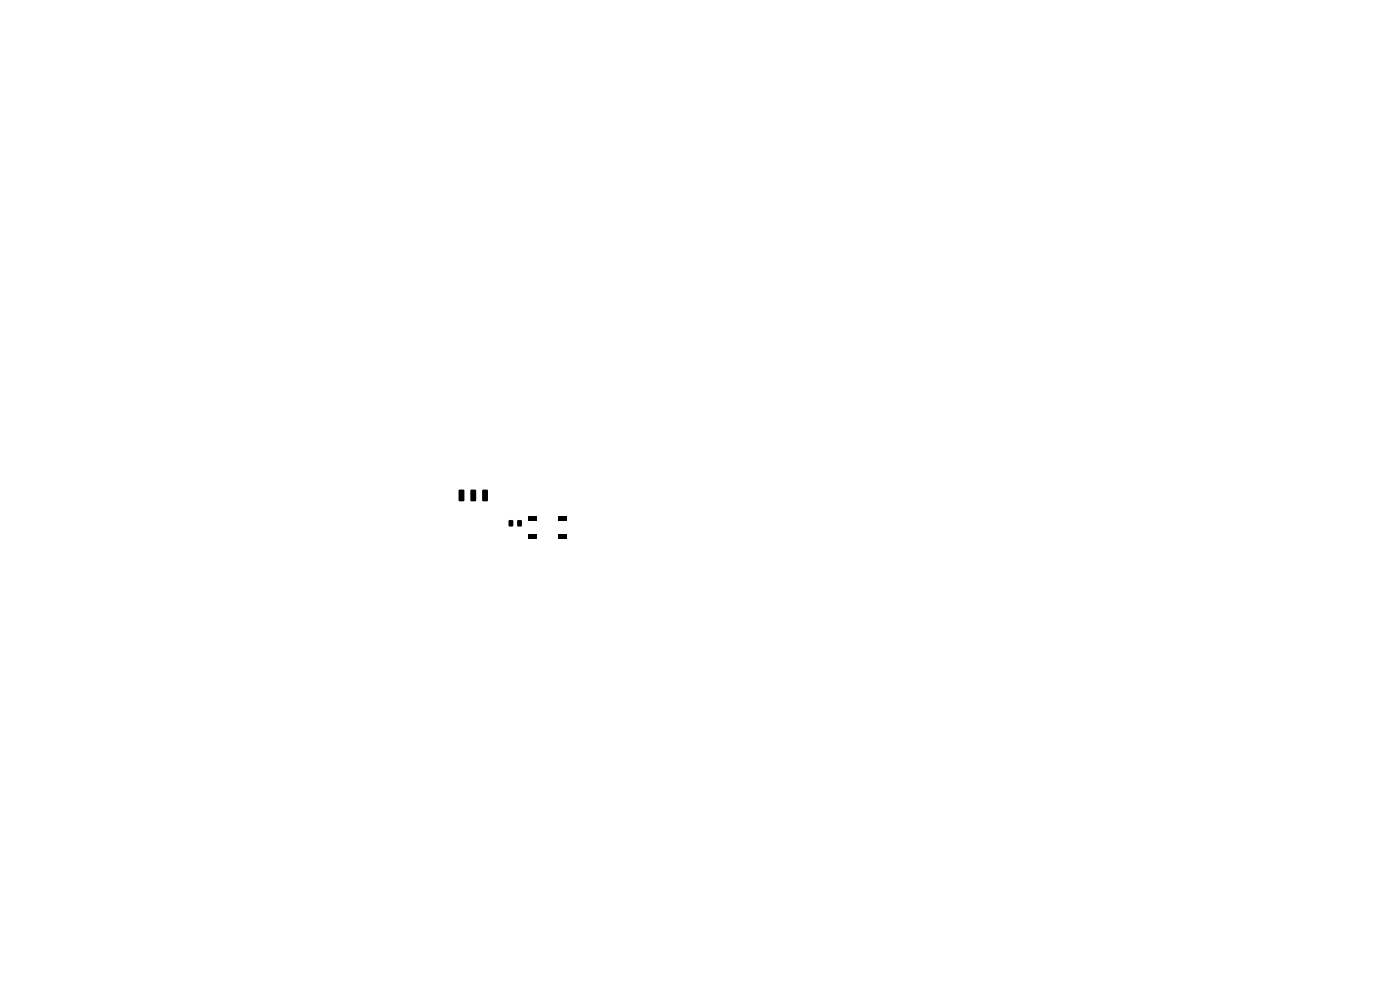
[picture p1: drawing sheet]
<svg xmlns="http://www.w3.org/2000/svg" width="297mm" height="210mm" viewBox="0 0 297 210" stroke-linecap="round" stroke-linejoin="round" font-family="sans-serif">
<path d="M97.3 103.9h1l.2 .1v2.1l-.1 .2-.9 .1-.2-.2zM99.8 103.9h1l.2 .1v2.1l-.1 .2-.9 .1-.2-.2zM102.3 103.9h1l.2 .1v2.1l-.1 .2-.9 .1-.2-.2zM107.9 110.4l.7-.1 .3 .2v1l-.2 .2h-.6l-.2-.2zM109.8 110.4l.7-.1 .2 .2v1l-.1 .2h-.6l-.3-.2zM112.2 113.3h1.7v1h-1.7zM112.2 109.5h1.7v1h-1.7zM118.5 113.3h1.7v1h-1.7zM118.5 109.5h1.7v1h-1.7z" fill="#000"/>
</svg>
